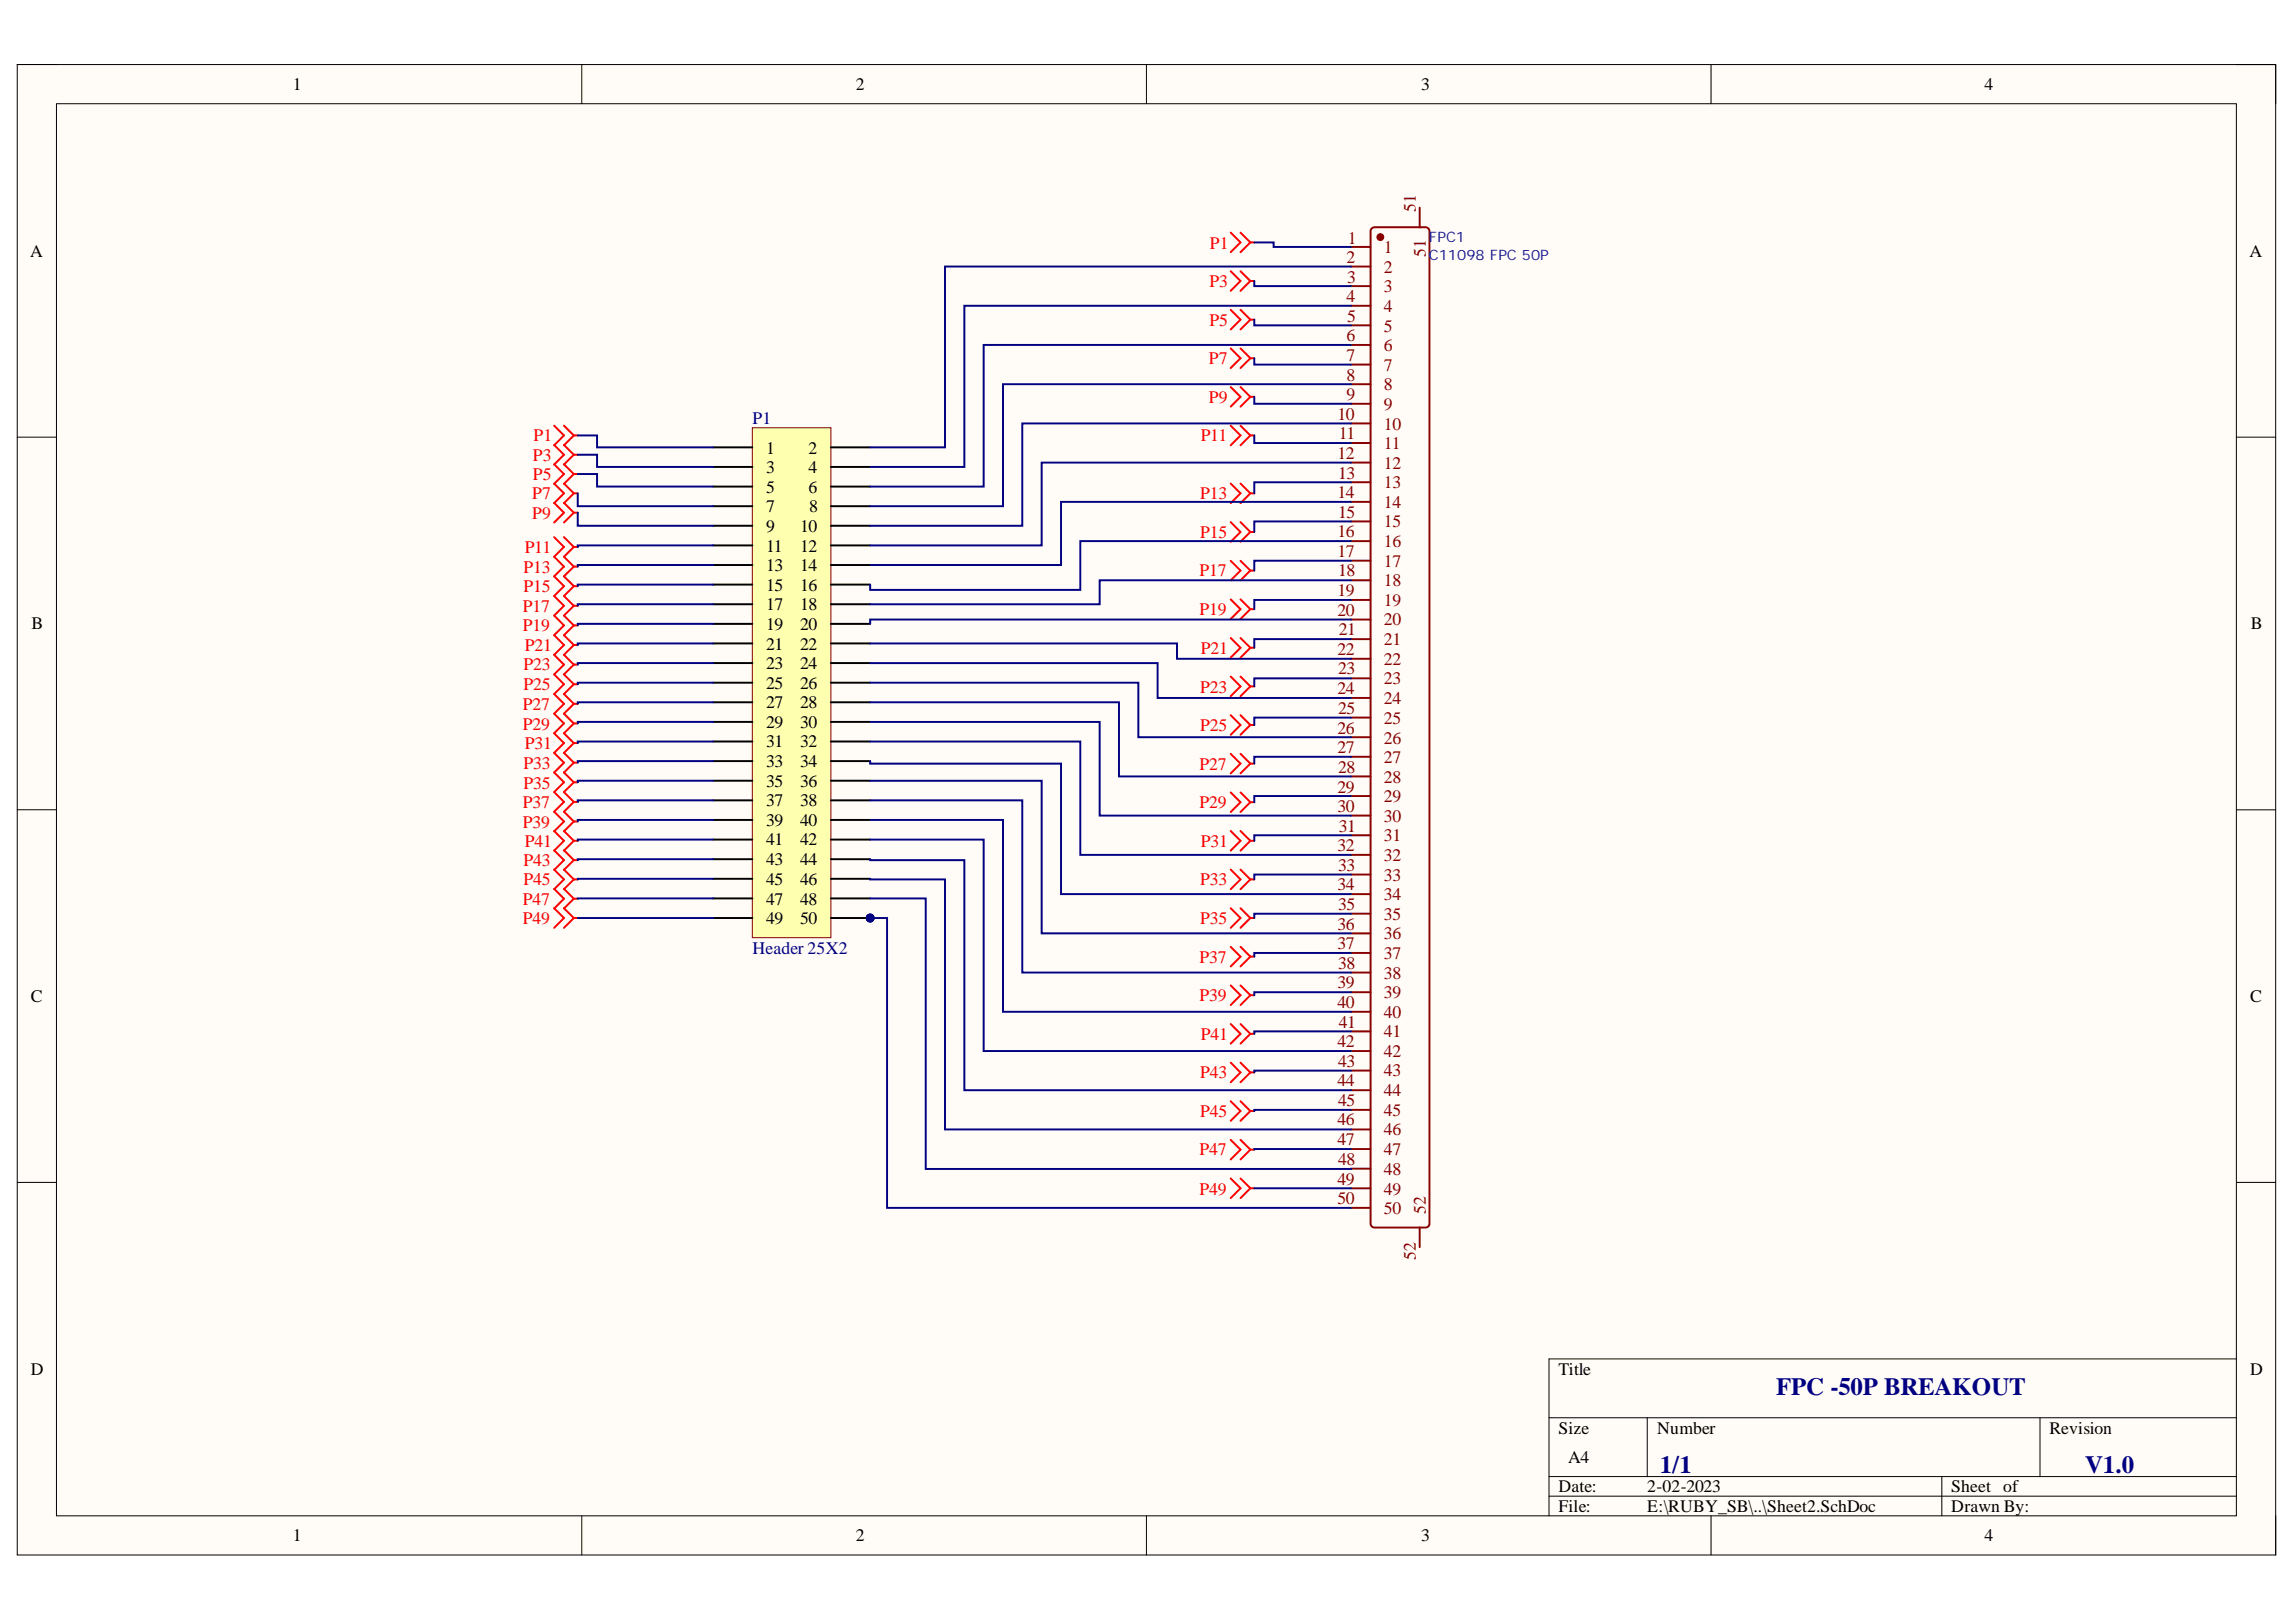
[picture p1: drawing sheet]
<svg xmlns="http://www.w3.org/2000/svg" width="297mm" height="210mm" viewBox="0 0 297 210" stroke-linecap="round" stroke-linejoin="round" font-family="sans-serif">
<defs><g id="words">
<g font-size="3.2" fill="#000080">
<text x="229.8" y="180.5">FPC -50P BREAKOUT</text>
<text x="214.7" y="190.6">1/1</text>
<text x="269.8" y="190.6">V1.0</text>
</g>
<g font-size="2.3">
<text x="37.9" y="11.7">1</text>
<text x="110.7" y="11.7">2</text>
<text x="183.9" y="11.7">3</text>
<text x="256.8" y="11.7">4</text>
<text x="3.9" y="33.3">A</text>
<text x="291" y="33.3">A</text>
<text x="99.1" y="58.7">1</text>
<text x="104.6" y="58.7">2</text>
<text x="99.1" y="61.2">3</text>
<text x="99.1" y="63.8">5</text>
<text x="104.6" y="61.2">4</text>
<text x="104.6" y="63.8">6</text>
<text x="99.1" y="66.3">7</text>
<text x="99.1" y="68.9">9</text>
<text x="99.1" y="71.4">11</text>
<text x="103.5" y="68.9">10</text>
<text x="103.5" y="71.4">12</text>
<text x="104.7" y="66.3">8</text>
<text x="99.1" y="73.9">13</text>
<text x="99.1" y="76.5">15</text>
<text x="103.5" y="73.9">14</text>
<text x="103.5" y="76.5">16</text>
<text x="4.1" y="81.4">B</text>
<text x="99.1" y="79">17</text>
<text x="99.1" y="81.5">19</text>
<text x="103.5" y="79">18</text>
<text x="103.5" y="81.5">20</text>
<text x="291.2" y="81.4">B</text>
<text x="99.1" y="84.1">21</text>
<text x="99.1" y="86.6">23</text>
<text x="99.1" y="89.1">25</text>
<text x="103.5" y="84.1">22</text>
<text x="103.5" y="86.6">24</text>
<text x="103.5" y="89.1">26</text>
<text x="99.1" y="91.7">27</text>
<text x="99.1" y="94.2">29</text>
<text x="103.5" y="91.7">28</text>
<text x="103.5" y="94.2">30</text>
<text x="99.1" y="96.7">31</text>
<text x="99.1" y="99.3">33</text>
<text x="99.1" y="101.8">35</text>
<text x="103.5" y="96.7">32</text>
<text x="103.5" y="99.3">34</text>
<text x="103.5" y="101.8">36</text>
<text x="99.1" y="104.3">37</text>
<text x="99.1" y="106.9">39</text>
<text x="103.5" y="104.3">38</text>
<text x="103.5" y="106.9">40</text>
<text x="99.1" y="109.4">41</text>
<text x="99.1" y="111.9">43</text>
<text x="103.5" y="109.4">42</text>
<text x="103.5" y="111.9">44</text>
<text x="99.1" y="114.6">45</text>
<text x="99.1" y="117.1">47</text>
<text x="99.1" y="119.6">49</text>
<text x="103.5" y="114.6">46</text>
<text x="103.5" y="117.1">48</text>
<text x="103.5" y="119.6">50</text>
<text x="4" y="129.7">C</text>
<text x="291.1" y="129.7">C</text>
<text x="4" y="177.9">D</text>
<text x="201.6" y="177.9">Title</text>
<text x="291.1" y="177.9">D</text>
<text x="201.6" y="185.5">Size</text>
<text x="214.4" y="185.5">Number</text>
<text x="265.1" y="185.5">Revision</text>
<text x="202.9" y="189.3">A4</text>
<text x="201.6" y="193.1">Date:</text>
<text x="201.6" y="195.7">File:</text>
<text x="213.1" y="193.1">2-02-2023</text>
<text x="213.1" y="195.7">E:\RUBY_SB\..\Sheet2.SchDoc</text>
<text x="252.4" y="193.1">Sheet of</text>
<text x="252.4" y="195.7">Drawn By:</text>
<text x="37.9" y="199.5">1</text>
<text x="110.7" y="199.5">2</text>
<text x="183.9" y="199.5">3</text>
<text x="256.8" y="199.5">4</text>
</g>
<g font-size="2.3" fill="#800">
<text x="183.2" y="27.4" transform="rotate(-90 183.2 27.4)">51</text>
<text x="174.2" y="34">2</text>
<text x="174.4" y="31.5">1</text>
<text x="179" y="32.8">1</text>
<text x="179" y="35.3">2</text>
<text x="184.4" y="33.2" transform="rotate(-90 184.4 33.2)">51</text>
<text x="174.2" y="39.1">4</text>
<text x="174.3" y="36.6">3</text>
<text x="174.3" y="41.7">5</text>
<text x="179" y="37.8">3</text>
<text x="179" y="40.4">4</text>
<text x="174.2" y="44.2">6</text>
<text x="174.2" y="46.7">7</text>
<text x="179" y="42.9">5</text>
<text x="179" y="45.5">6</text>
<text x="179" y="48">7</text>
<text x="174.2" y="49.3">8</text>
<text x="174.2" y="51.8">9</text>
<text x="179" y="50.5">8</text>
<text x="179" y="53.1">9</text>
<text x="173" y="54.3">10</text>
<text x="173" y="59.4">12</text>
<text x="173.2" y="56.9">11</text>
<text x="179" y="55.6">10</text>
<text x="179" y="58.1">11</text>
<text x="173" y="64.5">14</text>
<text x="173.1" y="61.9">13</text>
<text x="179" y="60.7">12</text>
<text x="179" y="63.2">13</text>
<text x="179" y="65.7">14</text>
<text x="173" y="69.5">16</text>
<text x="173.1" y="67">15</text>
<text x="179" y="68.3">15</text>
<text x="179" y="70.8">16</text>
<text x="173" y="72.1">17</text>
<text x="173" y="77.1">19</text>
<text x="173.1" y="74.6">18</text>
<text x="179" y="73.3">17</text>
<text x="179" y="75.9">18</text>
<text x="173" y="79.7">20</text>
<text x="173.2" y="82.2">21</text>
<text x="179" y="78.4">19</text>
<text x="179" y="80.9">20</text>
<text x="179" y="83.5">21</text>
<text x="173" y="84.7">22</text>
<text x="173" y="89.8">24</text>
<text x="173.1" y="87.3">23</text>
<text x="179" y="86">22</text>
<text x="179" y="88.5">23</text>
<text x="173" y="95">26</text>
<text x="173.1" y="92.4">25</text>
<text x="179" y="91.2">24</text>
<text x="179" y="93.7">25</text>
<text x="173" y="97.5">27</text>
<text x="173.1" y="100">28</text>
<text x="179" y="96.2">26</text>
<text x="179" y="98.8">27</text>
<text x="179" y="101.3">28</text>
<text x="173" y="102.6">29</text>
<text x="173" y="105.1">30</text>
<text x="173.2" y="107.6">31</text>
<text x="179" y="103.8">29</text>
<text x="179" y="106.4">30</text>
<text x="173" y="110.2">32</text>
<text x="173.1" y="112.7">33</text>
<text x="179" y="108.9">31</text>
<text x="179" y="111.4">32</text>
<text x="179" y="114">33</text>
<text x="173" y="115.2">34</text>
<text x="173.1" y="117.8">35</text>
<text x="179" y="116.5">34</text>
<text x="179" y="119">35</text>
<text x="173" y="120.3">36</text>
<text x="173" y="122.8">37</text>
<text x="173.1" y="125.4">38</text>
<text x="179" y="121.6">36</text>
<text x="179" y="124.1">37</text>
<text x="173" y="127.9">39</text>
<text x="173" y="130.4">40</text>
<text x="179" y="126.6">38</text>
<text x="179" y="129.2">39</text>
<text x="179" y="131.7">40</text>
<text x="173" y="135.5">42</text>
<text x="173.2" y="133">41</text>
<text x="179" y="134.2">41</text>
<text x="179" y="136.8">42</text>
<text x="173" y="140.6">44</text>
<text x="173.1" y="138">43</text>
<text x="173.1" y="143.1">45</text>
<text x="179" y="139.3">43</text>
<text x="179" y="141.8">44</text>
<text x="173" y="145.6">46</text>
<text x="173" y="148.2">47</text>
<text x="179" y="144.4">45</text>
<text x="179" y="146.9">46</text>
<text x="179" y="149.4">47</text>
<text x="173" y="153.3">49</text>
<text x="173" y="155.9">50</text>
<text x="173.1" y="150.8">48</text>
<text x="179" y="152.1">48</text>
<text x="179" y="154.6">49</text>
<text x="179" y="157.1">50</text>
<text x="184.4" y="157" transform="rotate(-90 184.4 157)">52</text>
<text x="183.2" y="163" transform="rotate(-90 183.2 163)">52</text>
</g>
<g font-size="2.3" fill="#f00">
<text x="156.5" y="32.2">P1</text>
<text x="156.5" y="37.2">P3</text>
<text x="156.4" y="47.1">P7</text>
<text x="156.5" y="42.2">P5</text>
<text x="156.4" y="52.1">P9</text>
<text x="68.9" y="59.6">P3</text>
<text x="69" y="57.1">P1</text>
<text x="155.4" y="57.1">P11</text>
<text x="68.8" y="64.6">P7</text>
<text x="68.9" y="62.2">P5</text>
<text x="155.3" y="64.6">P13</text>
<text x="67.9" y="71.6">P11</text>
<text x="68.8" y="67.2">P9</text>
<text x="155.3" y="69.6">P15</text>
<text x="67.7" y="74.1">P13</text>
<text x="67.7" y="76.6">P15</text>
<text x="155.2" y="74.6">P17</text>
<text x="67.7" y="79.2">P17</text>
<text x="67.7" y="81.7">P19</text>
<text x="155.2" y="79.6">P19</text>
<text x="67.7" y="86.8">P23</text>
<text x="67.7" y="89.3">P25</text>
<text x="67.9" y="84.2">P21</text>
<text x="155.3" y="89.6">P23</text>
<text x="155.4" y="84.7">P21</text>
<text x="67.7" y="91.9">P27</text>
<text x="67.7" y="94.5">P29</text>
<text x="155.3" y="94.6">P25</text>
<text x="67.7" y="99.5">P33</text>
<text x="67.9" y="97">P31</text>
<text x="155.2" y="99.6">P27</text>
<text x="67.7" y="104.6">P37</text>
<text x="67.7" y="107.1">P39</text>
<text x="67.7" y="102.1">P35</text>
<text x="155.2" y="104.6">P29</text>
<text x="67.7" y="112.1">P43</text>
<text x="67.9" y="109.6">P41</text>
<text x="155.4" y="109.6">P31</text>
<text x="67.7" y="117.1">P47</text>
<text x="67.7" y="119.6">P49</text>
<text x="67.7" y="114.6">P45</text>
<text x="155.3" y="114.6">P33</text>
<text x="155.3" y="119.6">P35</text>
<text x="155.2" y="124.6">P37</text>
<text x="155.2" y="129.6">P39</text>
<text x="155.4" y="134.6">P41</text>
<text x="155.3" y="139.6">P43</text>
<text x="155.2" y="149.5">P47</text>
<text x="155.3" y="144.5">P45</text>
<text x="155.2" y="154.6">P49</text>
</g>
<g font-size="2.3" fill="#000080">
<text x="97.3" y="54.9">P1</text>
<text x="97.3" y="123.4">Header 25X2</text>
</g>
<g font-size="1.9" fill="#00f">
<text x="184.9" y="31.3">FPC1</text>
<text x="184.9" y="33.6">C11098 FPC 50P</text>
</g>
</g></defs>
<path d="M2.2 8.4h292.2v192.8h-292.2z" fill-rule="evenodd" fill="#fffcf8"/>
<path d="M2.2 8.4h292.2v192.8h-292.2z" fill="none" stroke="#000" stroke-width=".13"/>
<path d="M7.3 13.4h282v182.8h-282z" fill-rule="evenodd" fill="#fffcf8"/>
<g fill="none" stroke="#000" stroke-width=".13">
<path d="M2.2 8.3h5.1M7.3 13.4h282v182.8h-282zM75.3 8.3v5.1M148.3 8.3v5.1M221.4 8.4v5M289.3 8.4h5.1v5M2.2 56.6h5.1M289.3 56.6h5.1M2.2 104.8h5.1M289.3 104.8h5.1M2.2 153h5.1M289.3 153h5.1"/>
<path d="M289.3 175.9h-88.9v20.3M75.3 196.2v5M148.3 196.2v5M200.4 183.5h88.9M200.4 191.1h88.9M200.4 193.6h88.9M213.1 183.5v7.6M221.4 196.2v5M251.2 191.1v5.1M263.9 183.5v7.6M294.4 196.2v5"/>
</g>
<path d="M177.4 29.7l.2-.2 .2-.1h6.6l.3 .1 .2 .2v.2v128.4v.3l-.2 .2-.3 .1h-6.6l-.2-.1-.2-.2-.1-.3v-128.4z" fill="none" stroke="#800" stroke-width=".25"/>
<circle cx="178.6" cy="30.7" r=".38" fill="#800"/>
<g fill="none" stroke="#800" stroke-width=".25">
<path d="M174.8 32h2.5M174.8 34.5h2.5M174.8 37h2.5M174.8 39.6h2.5M183.7 26.9v2.5M174.8 42.1h2.5M174.8 44.6h2.5M174.8 47.2h2.5M174.8 49.7h2.5M174.8 52.3h2.5M174.8 54.8h2.5M174.8 57.3h2.5"/>
<path d="M174.8 59.9h2.5M174.8 62.4h2.5M174.8 64.9h2.5M174.8 67.5h2.5M174.8 70h2.5M174.8 72.6h2.5M174.8 75.1h2.5M174.8 77.6h2.5M174.8 80.2h2.5M174.8 82.7h2.5M174.8 85.3h2.5M174.8 87.8h2.5"/>
<path d="M174.8 90.3h2.5M174.8 92.9h2.5M174.8 95.4h2.5M174.8 97.9h2.5M174.8 100.5h2.5M174.8 103h2.5M174.8 105.5h2.5M174.8 108.1h2.5M174.8 110.6h2.5M174.8 113.2h2.5M174.8 115.7h2.5M174.8 118.2h2.5"/>
<path d="M174.8 120.8h2.5M174.8 123.3h2.5M174.8 125.9h2.5M174.8 128.4h2.5M174.8 130.9h2.5M174.8 133.5h2.5M174.8 136h2.5M174.8 138.5h2.5M174.8 141.1h2.5M174.8 143.6h2.5M174.8 146.2h2.5M174.8 148.7h2.5"/>
<path d="M174.8 151.2h2.5M174.8 153.8h2.5M174.8 156.3h2.5M183.7 158.9v2.5"/>
<circle cx="178.6" cy="30.7" r=".38"/>
</g>
<circle cx="112.6" cy="118.8" r=".51" fill="#000080"/>
<circle cx="112.6" cy="118.8" r=".51" fill="none" stroke="#000080" stroke-width=".13"/>
<path d="M97.3 55.4h10.2v65.9h-10.2z" fill-rule="evenodd" fill="#ffffb0"/>
<path d="M97.3 55.4h10.2v65.9h-10.2z" fill="none" stroke="#800000" stroke-width=".13"/>
<g fill="none" stroke="#000" stroke-width=".25">
<path d="M92.3 57.9h5M107.5 57.9h5.1M92.3 60.4h5M92.3 63h5M92.3 65.5h5M92.3 68h5M92.3 70.6h5M92.3 73.1h5M92.3 75.7h5M92.3 78.2h5M107.5 60.4h5.1M107.5 63h5.1"/>
<path d="M107.5 65.5h5.1M107.5 68h5.1M107.5 70.6h5.1M107.5 73.1h5.1M107.5 75.7h5.1M107.5 78.2h5.1M92.3 80.7h5M92.3 83.3h5M92.3 85.8h5M92.3 88.3h5M92.3 90.9h5M92.3 93.4h5"/>
<path d="M92.3 96h5M92.3 98.5h5M107.5 80.7h5.1M107.5 83.3h5.1M107.5 85.8h5.1M107.5 88.3h5.1M107.5 90.9h5.1M107.5 93.4h5.1M107.5 96h5.1M107.5 98.5h5.1M92.3 101h5M92.3 103.6h5"/>
<path d="M92.3 106.1h5M92.3 108.6h5M92.3 111.2h5M92.3 113.7h5M92.3 116.3h5M92.3 118.8h5M107.5 101h5.1M107.5 103.6h5.1M107.5 106.1h5.1M107.5 108.6h5.1M107.5 111.2h5.1M107.5 113.7h5.1"/>
<path d="M107.5 116.3h5.1M107.5 118.8h5.1"/>
</g>
<circle cx="112.6" cy="118.8" r=".51" fill="#000080"/>
<circle cx="112.6" cy="118.8" r=".51" fill="none" stroke="#000080" stroke-width=".13"/>
<g fill="none" stroke="#f00" stroke-width=".25">
<path d="M159.2 30.1l1.3 1.3-1.3 1.2M159.2 35.1l1.3 1.3-1.3 1.2M160.5 30.1l1.3 1.3M160.5 35.1l1.3 1.3M161.8 31.4l-1.3 1.2M161.8 31.4h.5M161.8 36.4l-1.3 1.2M161.8 36.4h.5M71.7 55.1l1.3 1.3-1.3 1.2M71.7 57.6l1.3 1.2-1.3 1.3M73 55.1l1.2 1.3M73 57.6l1.2 1.2"/>
<path d="M74.2 56.4l-1.2 1.2M74.2 56.4h.5M74.2 58.8l-1.2 1.3M74.2 58.8h.5M159.2 40.1l1.3 1.3-1.3 1.2M159.2 45.1l1.3 1.3-1.3 1.2M159.2 50.1l1.3 1.3-1.3 1.2M159.2 55.1l1.3 1.3-1.3 1.2M160.5 40.1l1.3 1.3M160.5 45.1l1.3 1.3M160.5 50.1l1.3 1.3M160.5 55.1l1.3 1.3"/>
<path d="M161.8 56.4h.5M161.8 41.4l-1.3 1.2M161.8 41.4h.5M161.8 46.4l-1.3 1.2M161.8 46.4h.5M161.8 51.4l-1.3 1.2M161.8 51.4h.5M161.8 56.4l-1.3 1.2M71.7 60.1l1.3 1.2-1.3 1.3M71.7 62.6l1.3 1.2-1.3 1.3M71.7 65.1l1.3 1.2-1.3 1.3M71.7 69.5l1.3 1.3-1.3 1.2 1.3 1.3-1.3 1.3 1.3 1.3-1.3 1.2 1.3 1.3-1.3 1.3 1.3 1.2-1.3 1.3 1.3 1.3-1.3 1.2 1.3 1.3-1.3 1.3 1.3 1.2-1.3 1.3 1.3 1.3-1.3 1.3 1.3 1.2-1.3 1.3 1.3 1.3-1.3 1.2 1.3 1.3-1.3 1.3 1.3 1.2-1.3 1.3 1.3 1.3-1.3 1.2 1.3 1.3-1.3 1.3"/>
<path d="M73 60.1l1.2 1.2M73 62.6l1.2 1.2M73 65.1l1.2 1.2M73 69.5l1.2 1.3M74.2 61.3l-1.2 1.3M74.2 61.3h.5M74.2 63.8l-1.2 1.3M74.2 63.8h.5M74.2 66.3l-1.2 1.3M74.2 66.3h.5M74.2 70.8l-1.2 1.2 1.2 1.3M74.2 70.8h.5"/>
<path d="M74.2 73.3l-1.2 1.3 1.2 1.3M74.2 73.3h.5M74.2 75.9l-1.2 1.2 1.2 1.3M74.2 75.9h.5M74.2 78.4l-1.2 1.3 1.2 1.2M74.2 78.4h.5M159.2 62.6l1.3 1.2-1.3 1.3M159.2 67.6l1.3 1.2-1.3 1.3M159.2 72.6l1.3 1.2-1.3 1.3M159.2 77.6l1.3 1.2-1.3 1.3M160.5 62.6l1.3 1.2M160.5 67.6l1.3 1.2"/>
<path d="M160.5 72.6l1.3 1.2M160.5 77.6l1.3 1.2M161.8 63.8h.5M161.8 63.8l-1.3 1.3M161.8 68.8l-1.3 1.3M161.8 68.8h.5M161.8 73.8l-1.3 1.3M161.8 73.8h.5M161.8 78.8l-1.3 1.3M161.8 78.8h.5M74.2 83.5l-1.2 1.2 1.2 1.3M74.2 80.9l-1.2 1.3 1.2 1.3"/>
<path d="M74.2 83.5h.5M74.2 80.9h.5M74.2 86l-1.2 1.3 1.2 1.2M74.2 86h.5M74.2 88.5l-1.2 1.3 1.2 1.3M74.2 88.5h.5M74.2 91.1l-1.2 1.3 1.2 1.2M74.2 91.1h.5M74.2 93.6l-1.2 1.3 1.2 1.3M74.2 93.6h.5M74.2 96.2l-1.2 1.2 1.2 1.3M74.2 96.2h.5"/>
<path d="M74.2 98.7l-1.2 1.3 1.2 1.2M74.2 98.7h.5M159.2 82.6l1.3 1.2-1.3 1.3M159.2 87.6l1.3 1.2-1.3 1.3M159.2 92.5l1.3 1.3-1.3 1.3M159.2 97.5l1.3 1.3-1.3 1.3M160.5 82.6l1.3 1.2M160.5 87.6l1.3 1.2M160.5 92.5l1.3 1.3M160.5 97.5l1.3 1.3M161.8 83.8l-1.3 1.3M161.8 83.8h.5"/>
<path d="M161.8 88.8l-1.3 1.3M161.8 88.8h.5M161.8 93.8l-1.3 1.3M161.8 93.8h.5M161.8 98.8l-1.3 1.3M161.8 98.8h.5M71.7 107.5l1.3 1.3-1.3 1.3M71.7 110l1.3 1.3-1.3 1.3M71.7 112.5l1.3 1.3-1.3 1.3M71.7 115l1.3 1.3-1.3 1.3M71.7 117.5l1.3 1.3-1.3 1.3M73 107.5l1.2 1.3"/>
<path d="M73 110l1.2 1.3M73 112.5l1.2 1.3M73 115l1.2 1.3M73 117.5l1.2 1.3M74.2 101.2l-1.2 1.3 1.2 1.3M74.2 101.2h.5M74.2 103.8l-1.2 1.2 1.2 1.3M74.2 103.8h.5M74.2 106.3l-1.2 1.3M74.2 106.3h.5M74.2 108.8l-1.2 1.3M74.2 108.8h.5"/>
<path d="M74.2 111.3l-1.2 1.3M74.2 111.3h.5M74.2 113.8l-1.2 1.3M74.2 113.8h.5M74.2 116.3l-1.2 1.3M74.2 116.3h.5M74.2 118.8l-1.2 1.3M74.2 118.8h.5M159.2 102.5l1.3 1.3-1.3 1.3M159.2 107.5l1.3 1.3-1.3 1.3M159.2 112.5l1.3 1.3-1.3 1.3M159.2 117.5l1.3 1.3-1.3 1.3"/>
<path d="M160.5 102.5l1.3 1.3M160.5 107.5l1.3 1.3M160.5 112.5l1.3 1.3M160.5 117.5l1.3 1.3M161.8 108.8h.5M161.8 113.8h.5M161.8 118.8h.5M161.8 103.8l-1.3 1.3M161.8 103.8h.5M161.8 108.8l-1.3 1.3M161.8 113.8l-1.3 1.3M161.8 118.8l-1.3 1.3"/>
<path d="M159.2 122.5l1.3 1.3-1.3 1.3M159.2 127.5l1.3 1.3-1.3 1.3M159.2 132.5l1.3 1.3-1.3 1.3M159.2 137.5l1.3 1.3-1.3 1.3M160.5 122.5l1.3 1.3M160.5 127.5l1.3 1.3M160.5 132.5l1.3 1.3M160.5 137.5l1.3 1.3M161.8 123.8l-1.3 1.3M161.8 123.8h.5M161.8 128.8l-1.3 1.3M161.8 128.8h.5"/>
<path d="M161.8 133.8l-1.3 1.3M161.8 133.8h.5M161.8 138.8l-1.3 1.3M161.8 138.8h.5M159.2 142.5l1.3 1.3-1.3 1.2M159.2 147.5l1.3 1.3-1.3 1.2M159.2 152.5l1.3 1.3-1.3 1.2M160.5 142.5l1.3 1.3M160.5 147.5l1.3 1.3M160.5 152.5l1.3 1.3M161.8 143.8l-1.3 1.2M161.8 143.8h.5"/>
<path d="M161.8 148.8l-1.3 1.2M161.8 148.8h.5M161.8 153.8l-1.3 1.2M161.8 153.8h.5"/>
</g>
<g fill="none" stroke="#000080" stroke-width=".25">
<path d="M162.3 31.4h2.5v.6h10M162.3 36.4v.6h12.5M174.8 34.5h-52.5v23.4h-9.7M174.8 39.6h-50v20.8h-12.2M74.7 56.4h2.5v1.5h15.1M74.7 58.8h2.5v1.6h15.1M162.3 56.4v.9h12.5M162.3 51.4v.9h12.5M162.3 46.4v.8h12.5M162.3 41.4v.7h12.5M174.8 44.6h-47.5v18.4h-14.7M174.8 49.7h-45v15.8h-17.2"/>
<path d="M174.8 54.8h-42.5v13.2h-19.7M174.8 59.9h-40v10.7h-22.2M74.7 61.3h2.5v1.7h15.1M74.7 63.8v1.7h17.6M74.7 66.3v1.7h17.6M92.3 70.6h-17.6v.2M92.3 73.1h-17.6v.2M92.3 75.7h-17.6v.2M92.3 78.2h-17.6v.2M174.8 77.6h-12.5v1.2M174.8 72.6h-12.5v1.2M174.8 67.5h-12.5v1.3"/>
<path d="M174.8 62.4h-12.5v1.4M174.8 64.9h-37.5v8.2h-24.7M174.8 70h-35v6.3h-27.2v-.6M174.8 75.1h-32.5v3.1h-29.7M92.3 80.7h-17.6v.2M92.3 83.3h-17.6v.2M92.3 85.8h-17.6v.2M92.3 88.3h-17.6v.2M92.3 90.9h-17.6v.2M92.3 93.4h-17.6v.2M92.3 96h-17.6v.2M92.3 98.5h-17.6v.2"/>
<path d="M112.6 83.3h39.7v2h22.5M112.6 85.8h37.2v4.5h25M112.6 88.3h34.7v7.1h27.5M112.6 90.9h32.2v9.6h30M112.6 93.4h29.7v12.1h32.5M112.6 96h27.2v14.6h35M112.6 98.5v.3h24.7v16.9h37.5M174.8 97.9h-12.5v.9M174.8 92.9h-12.5v.9M174.8 87.8h-12.5v1M174.8 82.7h-12.5v1.1M174.8 80.2h-62.2v.5"/>
<path d="M74.7 118.8h17.6M92.3 101h-17.6v.2M92.3 103.6h-17.6v.2M92.3 106.1h-17.6v.2M92.3 108.6h-17.6v.2M92.3 111.2h-17.6v.1M92.3 113.7h-17.6v.1M92.3 116.3h-17.6M112.3 118.8h2.5v37.5h60M112.6 101h22.2v19.8h40M112.6 103.6h19.7v22.3h42.5M112.6 106.1h17.2v24.8h45"/>
<path d="M112.6 108.7h14.7v27.3h47.5M112.6 111.2v.1h12.2v29.8h50M112.6 113.7v.1h9.7v32.4h52.5M112.6 116.3h7.2v35l55-.1M174.8 118.2h-12.5v.6M174.8 113.2h-12.5v.6M174.8 108.1h-12.5v.7M174.8 103h-12.5v.8M174.8 138.5h-12.5v.3M174.8 133.5h-12.5v.3M174.8 128.4h-12.5v.4M174.8 123.3h-12.5v.5"/>
<path d="M162.3 153.8h12.5M174.8 148.7h-12.5v.1M174.8 143.6h-12.5v.2"/>
</g>
<circle cx="112.6" cy="118.8" r=".51" fill="#000080"/>
<circle cx="112.6" cy="118.8" r=".51" fill="none" stroke="#000080" stroke-width=".13"/>
<use href="#words"/>
</svg>
